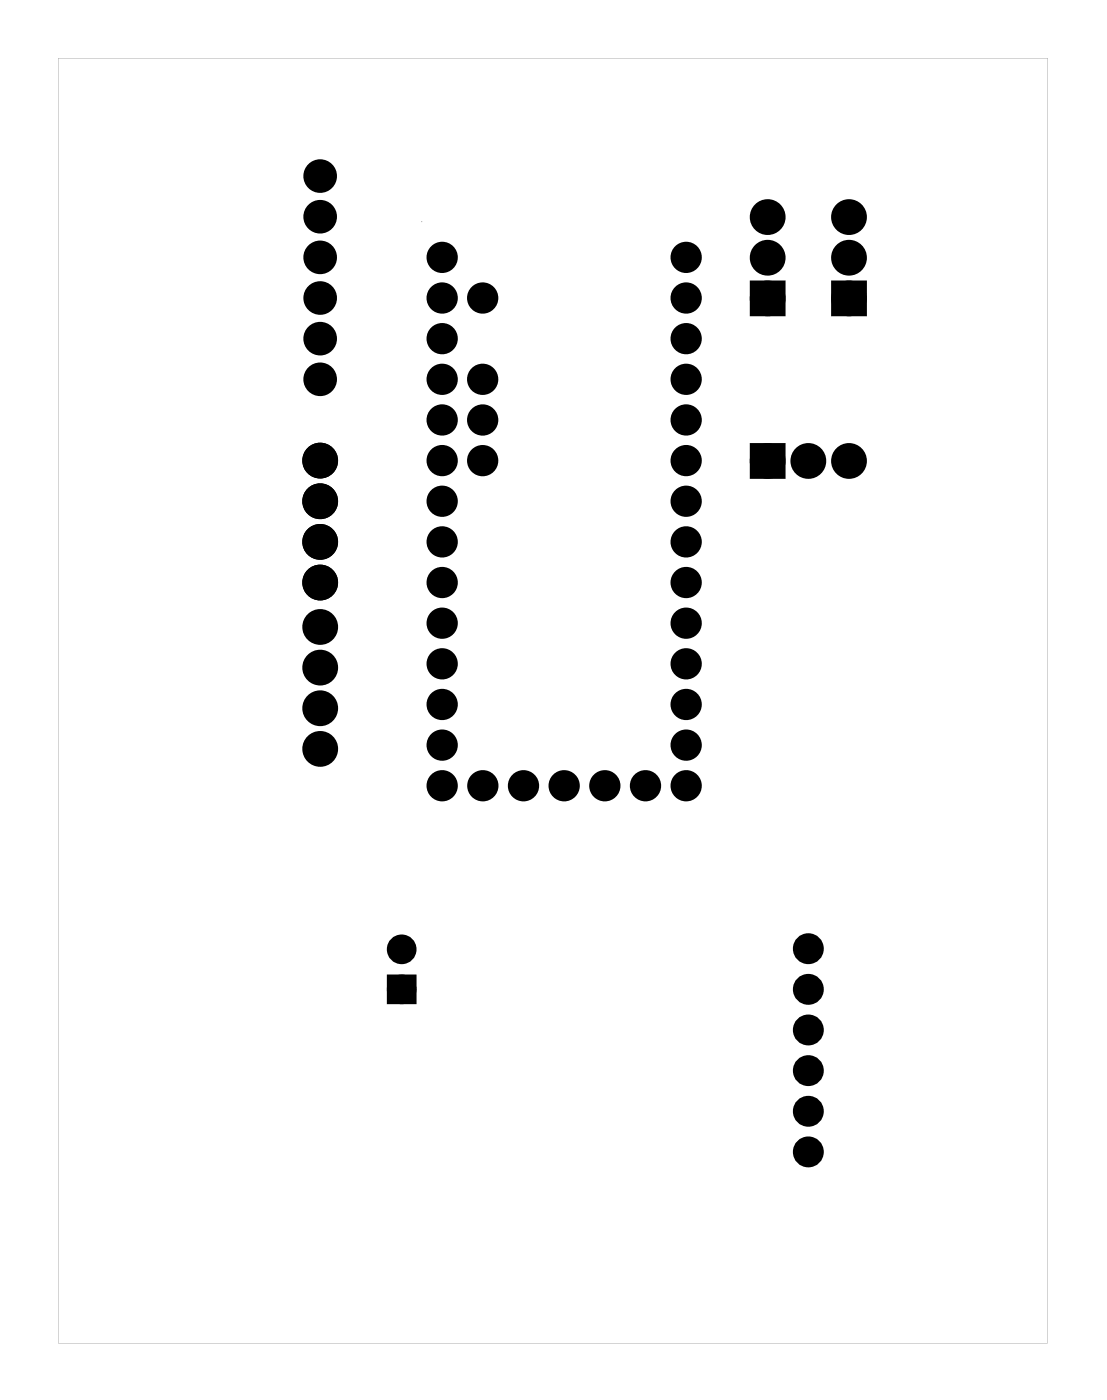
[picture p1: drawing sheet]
<svg xmlns="http://www.w3.org/2000/svg" width="69mm" height="87mm" viewBox="0 0 69 87" stroke-linecap="round" stroke-linejoin="round" font-family="sans-serif">
<g fill="#000">
<path d="M47.2 17.9h1.5v1.5h-1.5zM52.3 17.9h1.5v1.5h-1.5zM47.2 28.1h1.5v1.4h-1.5zM24.5 61.2h1.2v1.2h-1.2z"/>
<path d="M3.6 3.6v80.3h61.8v-80.3zM3.6 3.6h61.8v80.3h-61.8z"/>
<circle cx="50.5" cy="59.3" r=".62"/>
<circle cx="50.5" cy="66.9" r=".62"/>
<circle cx="50.5" cy="72" r=".62"/>
<circle cx="50.5" cy="69.4" r=".62"/>
<circle cx="50.5" cy="64.4" r=".62"/>
<circle cx="50.5" cy="61.8" r=".62"/>
</g>
<g fill="#000">
<circle cx="20" cy="18.6" r=".75"/>
<circle cx="20" cy="13.5" r=".75"/>
<circle cx="20" cy="16.1" r=".75"/>
<circle cx="20" cy="11" r=".75"/>
<circle cx="27.6" cy="16.1" r=".67"/>
<circle cx="27.6" cy="18.6" r=".67"/>
<circle cx="30.1" cy="18.6" r=".67"/>
<circle cx="42.9" cy="16.1" r=".67"/>
<circle cx="42.9" cy="18.6" r=".67"/>
<circle cx="47.9" cy="16.1" r=".74"/>
<circle cx="47.9" cy="13.6" r=".74"/>
<circle cx="47.9" cy="18.6" r=".74"/>
<circle cx="53" cy="16.1" r=".74"/>
<circle cx="53" cy="13.6" r=".74"/>
<circle cx="53" cy="18.6" r=".74"/>
<circle cx="20" cy="21.2" r=".75"/>
<circle cx="20" cy="23.7" r=".75"/>
<circle cx="20" cy="28.8" r=".74"/>
<circle cx="20" cy="36.4" r=".74"/>
<circle cx="20" cy="31.3" r=".74"/>
<circle cx="20" cy="33.9" r=".74"/>
<circle cx="20" cy="39.2" r=".74"/>
<circle cx="27.6" cy="38.9" r=".67"/>
<circle cx="27.6" cy="28.8" r=".67"/>
<circle cx="27.6" cy="31.3" r=".67"/>
<circle cx="27.6" cy="26.2" r=".67"/>
<circle cx="27.6" cy="36.4" r=".67"/>
<circle cx="27.6" cy="21.2" r=".67"/>
<circle cx="27.6" cy="33.9" r=".67"/>
<circle cx="27.6" cy="23.7" r=".67"/>
<circle cx="30.1" cy="26.2" r=".67"/>
<circle cx="30.1" cy="28.8" r=".67"/>
<circle cx="30.1" cy="23.7" r=".67"/>
<circle cx="42.9" cy="26.2" r=".67"/>
<circle cx="42.9" cy="31.3" r=".67"/>
<circle cx="42.9" cy="28.8" r=".67"/>
<circle cx="42.9" cy="38.9" r=".67"/>
<circle cx="42.9" cy="36.4" r=".67"/>
<circle cx="42.9" cy="21.2" r=".67"/>
<circle cx="42.9" cy="33.9" r=".67"/>
<circle cx="42.9" cy="23.7" r=".67"/>
<circle cx="48" cy="28.8" r=".74"/>
<circle cx="50.5" cy="28.8" r=".74"/>
<circle cx="53" cy="28.8" r=".74"/>
<circle cx="20" cy="44.3" r=".74"/>
<circle cx="20" cy="41.7" r=".74"/>
<circle cx="20" cy="46.8" r=".74"/>
<circle cx="25.1" cy="59.3" r=".6"/>
<circle cx="27.6" cy="41.5" r=".67"/>
<circle cx="27.6" cy="49.1" r=".67"/>
<circle cx="27.6" cy="44" r=".67"/>
<circle cx="27.6" cy="46.6" r=".67"/>
<circle cx="30.2" cy="49.1" r=".67"/>
<circle cx="32.7" cy="49.1" r=".67"/>
<circle cx="35.2" cy="49.1" r=".67"/>
<circle cx="37.8" cy="49.1" r=".67"/>
<circle cx="40.3" cy="49.1" r=".67"/>
<circle cx="42.9" cy="41.5" r=".67"/>
<circle cx="42.9" cy="49.1" r=".67"/>
<circle cx="42.9" cy="44" r=".67"/>
<circle cx="42.9" cy="46.6" r=".67"/>
<circle cx="25.1" cy="61.8" r=".6"/>
</g>
<g fill="none" stroke="#000" stroke-width=".61" stroke-linecap="butt">
<circle cx="20" cy="13.5" r=".75"/>
<circle cx="20" cy="18.6" r=".75"/>
<circle cx="20" cy="16.1" r=".75"/>
<circle cx="20" cy="11" r=".75"/>
<circle cx="27.6" cy="18.6" r=".67"/>
<circle cx="27.6" cy="16.1" r=".67"/>
<circle cx="30.1" cy="18.6" r=".67"/>
<circle cx="42.9" cy="18.6" r=".67"/>
<circle cx="42.9" cy="16.1" r=".67"/>
<circle cx="20" cy="23.7" r=".75"/>
<circle cx="20" cy="21.2" r=".75"/>
<circle cx="27.6" cy="28.8" r=".67"/>
<circle cx="27.6" cy="31.3" r=".67"/>
<circle cx="27.6" cy="26.2" r=".67"/>
<circle cx="27.6" cy="23.7" r=".67"/>
<circle cx="27.6" cy="21.2" r=".67"/>
<circle cx="27.6" cy="33.9" r=".67"/>
<circle cx="27.6" cy="36.4" r=".67"/>
<circle cx="27.6" cy="38.9" r=".67"/>
<circle cx="30.1" cy="26.2" r=".67"/>
<circle cx="30.1" cy="28.8" r=".67"/>
<circle cx="30.1" cy="23.7" r=".67"/>
<circle cx="42.9" cy="31.3" r=".67"/>
<circle cx="42.9" cy="28.8" r=".67"/>
<circle cx="42.9" cy="26.2" r=".67"/>
<circle cx="42.9" cy="21.2" r=".67"/>
<circle cx="42.9" cy="23.7" r=".67"/>
<circle cx="42.9" cy="33.9" r=".67"/>
<circle cx="42.9" cy="36.4" r=".67"/>
<circle cx="42.9" cy="38.9" r=".67"/>
<circle cx="27.6" cy="49.1" r=".67"/>
<circle cx="27.6" cy="44" r=".67"/>
<circle cx="27.6" cy="41.5" r=".67"/>
<circle cx="27.6" cy="46.6" r=".67"/>
<circle cx="30.2" cy="49.1" r=".67"/>
<circle cx="32.7" cy="49.1" r=".67"/>
<circle cx="35.2" cy="49.1" r=".67"/>
<circle cx="37.8" cy="49.1" r=".67"/>
<circle cx="40.3" cy="49.1" r=".67"/>
<circle cx="42.9" cy="49.1" r=".67"/>
<circle cx="42.9" cy="41.5" r=".67"/>
<circle cx="42.9" cy="44" r=".67"/>
<circle cx="42.9" cy="46.6" r=".67"/>
</g>
<path d="M26.3 13.8h.1" fill="none" stroke="#000" stroke-width=".25"/>
<g fill="none" stroke="#000" stroke-width=".69" stroke-linecap="butt">
<circle cx="50.5" cy="59.3" r=".62"/>
<circle cx="50.5" cy="66.9" r=".62"/>
<circle cx="50.5" cy="72" r=".62"/>
<circle cx="50.5" cy="69.4" r=".62"/>
<circle cx="50.5" cy="64.4" r=".62"/>
<circle cx="50.5" cy="61.8" r=".62"/>
</g>
<g fill="none" stroke="#000" stroke-width=".76" stroke-linecap="butt">
<path d="M47.2 17.9h1.5v1.5h-1.5zM52.3 17.9h1.5v1.5h-1.5zM47.2 28.1h1.5v1.4h-1.5z"/>
<circle cx="47.9" cy="16.1" r=".74"/>
<circle cx="47.9" cy="18.6" r=".74"/>
<circle cx="47.9" cy="13.6" r=".74"/>
<circle cx="53" cy="16.1" r=".74"/>
<circle cx="53" cy="18.6" r=".74"/>
<circle cx="53" cy="13.6" r=".74"/>
<circle cx="20" cy="33.9" r=".74"/>
<circle cx="20" cy="36.4" r=".74"/>
<circle cx="20" cy="28.8" r=".74"/>
<circle cx="20" cy="31.3" r=".74"/>
<circle cx="20" cy="39.2" r=".74"/>
<circle cx="48" cy="28.8" r=".74"/>
<circle cx="50.5" cy="28.8" r=".74"/>
<circle cx="53" cy="28.8" r=".74"/>
<circle cx="20" cy="44.3" r=".74"/>
<circle cx="20" cy="46.8" r=".74"/>
<circle cx="20" cy="41.7" r=".74"/>
</g>
<g fill="none" stroke="#000" stroke-width=".65" stroke-linecap="butt">
<path d="M24.5 61.2h1.2v1.2h-1.2z"/>
<circle cx="25.1" cy="59.3" r=".6"/>
<circle cx="25.1" cy="61.8" r=".6"/>
</g>
</svg>
